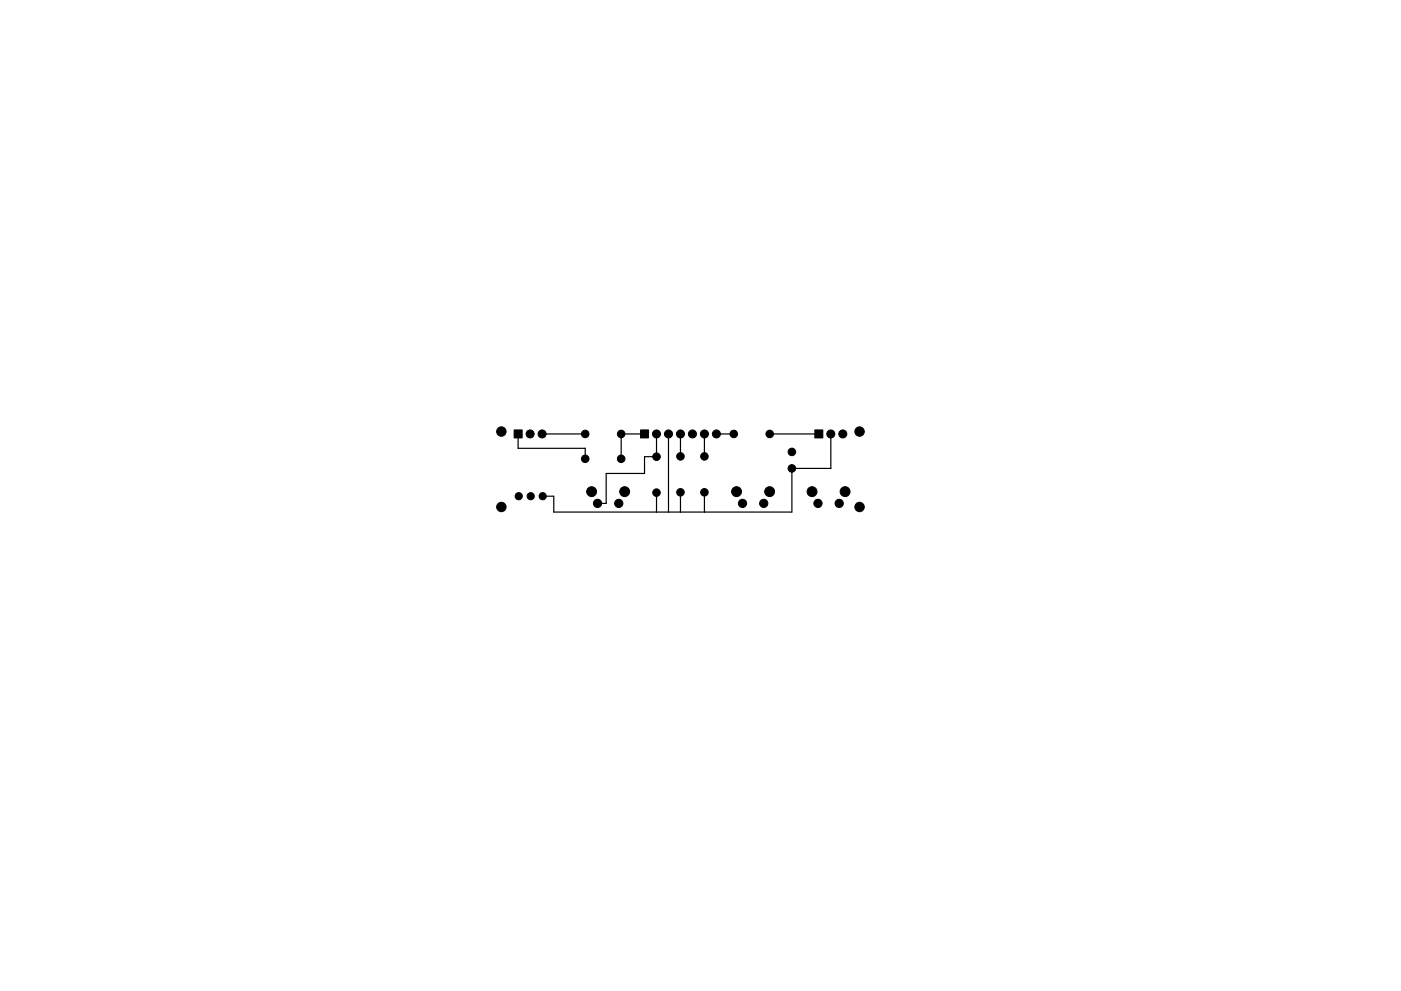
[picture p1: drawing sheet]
<svg xmlns="http://www.w3.org/2000/svg" width="297mm" height="210mm" viewBox="0 0 297 210" stroke-linecap="round" stroke-linejoin="round" font-family="sans-serif">
<g fill="#000" stroke="#000" stroke-width=".21">
<path d="M109 91.2h1.7v1.7h-1.7zM135.8 91.2h1.7v1.7h-1.7zM172.8 91.2h1.7v1.7h-1.7z"/>
<circle cx="106.3" cy="91.6" r="1"/>
<circle cx="112.4" cy="92.1" r=".85"/>
<circle cx="114.9" cy="92.1" r=".85"/>
<circle cx="124.1" cy="97.3" r=".8"/>
<circle cx="124.1" cy="92.1" r=".8"/>
<circle cx="131.7" cy="92.1" r=".8"/>
<circle cx="131.7" cy="97.3" r=".8"/>
<circle cx="139.2" cy="96.9" r=".8"/>
<circle cx="139.2" cy="92.1" r=".85"/>
<circle cx="141.7" cy="92.1" r=".85"/>
<circle cx="144.3" cy="96.8" r=".8"/>
<circle cx="144.3" cy="92.1" r=".85"/>
<circle cx="146.8" cy="92.1" r=".85"/>
<circle cx="149.4" cy="96.8" r=".8"/>
<circle cx="149.4" cy="92.1" r=".85"/>
<circle cx="151.9" cy="92.1" r=".85"/>
<circle cx="155.6" cy="92.1" r=".8"/>
<circle cx="163.2" cy="92.1" r=".8"/>
<circle cx="167.9" cy="99.4" r=".8"/>
<circle cx="167.9" cy="95.9" r=".8"/>
<circle cx="176.1" cy="92.1" r=".85"/>
<circle cx="178.7" cy="92.1" r=".85"/>
<circle cx="182.2" cy="91.6" r="1"/>
<circle cx="106.3" cy="107.6" r="1"/>
<circle cx="110" cy="105.3" r=".76"/>
<circle cx="112.5" cy="105.3" r=".76"/>
<circle cx="115.1" cy="105.3" r=".76"/>
<circle cx="125.4" cy="104.3" r="1.05"/>
<circle cx="126.7" cy="106.8" r=".87"/>
<circle cx="131.2" cy="106.8" r=".87"/>
<circle cx="132.4" cy="104.3" r="1.05"/>
<circle cx="139.2" cy="104.5" r=".8"/>
<circle cx="144.3" cy="104.5" r=".8"/>
<circle cx="149.4" cy="104.5" r=".8"/>
<circle cx="156.2" cy="104.3" r="1.05"/>
<circle cx="157.4" cy="106.8" r=".87"/>
<circle cx="161.9" cy="106.8" r=".87"/>
<circle cx="163.2" cy="104.3" r="1.05"/>
<circle cx="172.2" cy="104.3" r="1.05"/>
<circle cx="173.4" cy="106.8" r=".87"/>
<circle cx="177.9" cy="106.8" r=".87"/>
<circle cx="179.2" cy="104.3" r="1.05"/>
<circle cx="182.2" cy="107.6" r="1"/>
</g>
<g fill="none" stroke="#000" stroke-width=".25">
<path d="M109.9 92.1v3h14.2v2.2M114.8 92.1h9.3M136.7 92.1h-5v5.2M139.2 92.1v4.8h-2.5v3.6h-8.2v6.3h-1.8M141.7 92.1v16.5M144.3 92.1v4.7M149.4 92.1v4.7M152.3 92.1h3.3M163.2 92.1h10.4M176.1 99.4h-8.2v9.2h-28.7v-4.1M176.1 99.4h.1M176.9 92.1h-.8v7.3"/>
<path d="M114.8 105.3h2.6v3.3h21.8M144.3 104.5v4.1M149.4 104.5v4.1M173.2 106.3l.5 .5-.3 .3M173.4 106.8l-.2 .3"/>
</g>
</svg>
